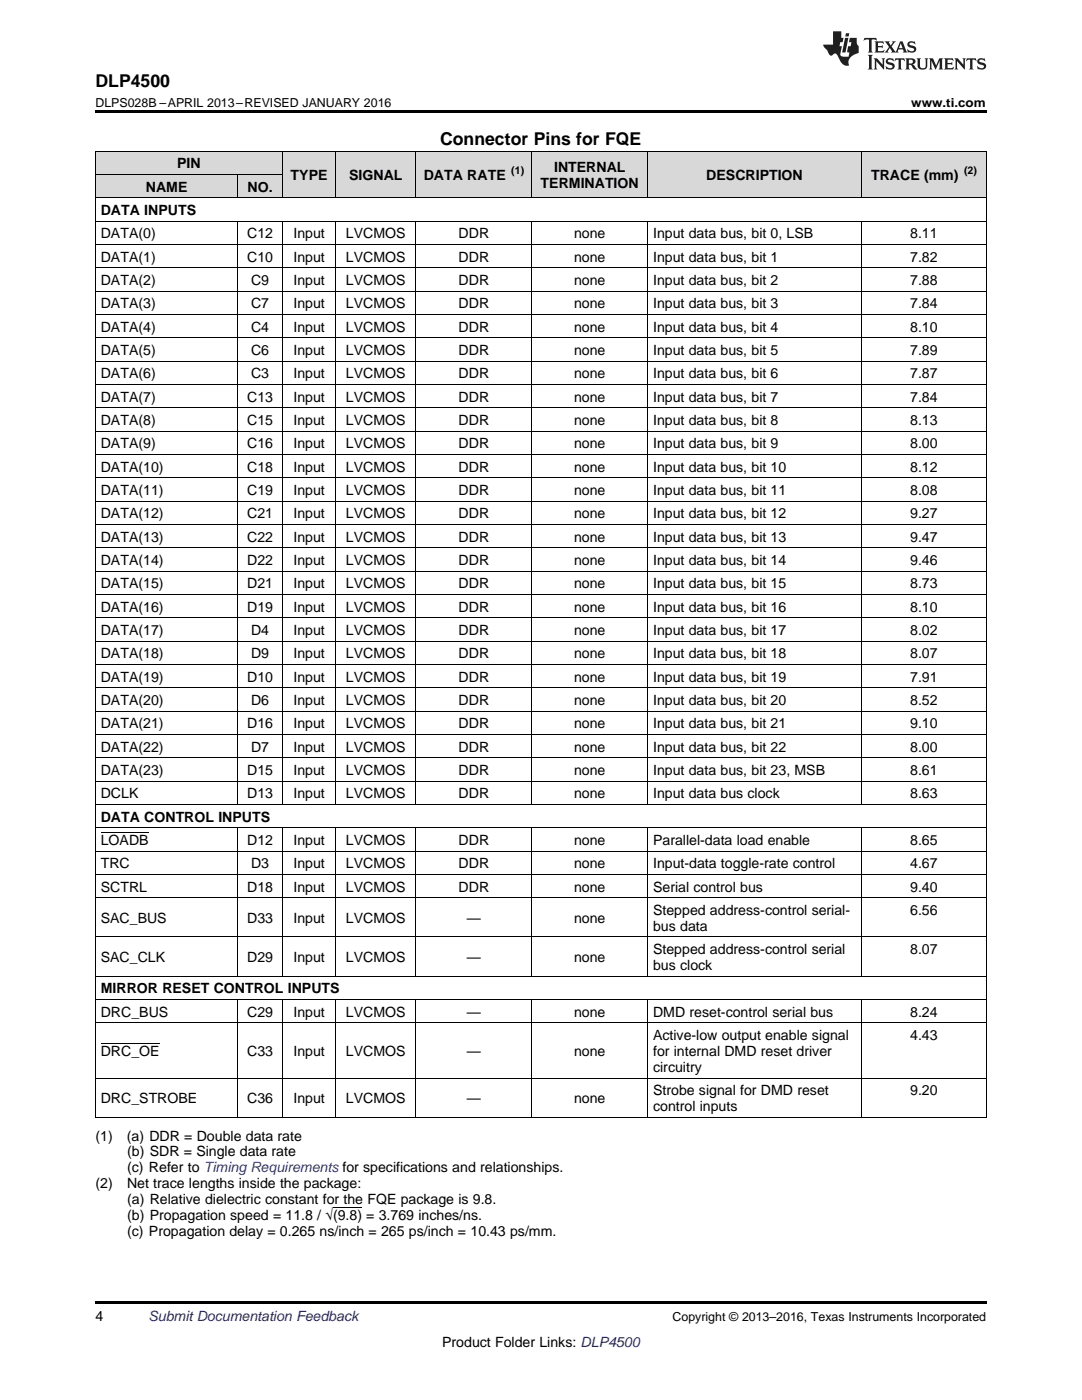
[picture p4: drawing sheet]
<svg xmlns="http://www.w3.org/2000/svg" width="216mm" height="279mm" viewBox="0 0 216 279" stroke-linecap="round" stroke-linejoin="round" font-family="sans-serif">
<defs><g id="words">
<g font-size="3.5">
<text x="19" y="17.3">DLP4500</text>
<text x="87.8" y="28.9">Connector Pins for FQE</text>
</g>
<g font-size="2.8">
<text x="35.3" y="33.6">PIN</text>
<text x="58" y="35.9">TYPE</text>
<text x="69.7" y="35.9">SIGNAL</text>
<text x="84.6" y="35.9">DATA RATE</text>
<text x="110.6" y="34.3">INTERNAL</text>
<text x="140.9" y="35.9">DESCRIPTION</text>
<text x="173.8" y="35.9">TRACE (mm)</text>
<text x="29.1" y="38.2">NAME</text>
<text x="49.4" y="38.2">NO.</text>
<text x="107.9" y="37.5">TERMINATION</text>
<text x="20.1" y="42.9">DATA INPUTS</text>
<text x="20.1" y="47.6">DATA(0)</text>
<text x="49.3" y="47.6">C12</text>
<text x="58.6" y="47.6">Input</text>
<text x="69" y="47.6">LVCMOS</text>
<text x="91.5" y="47.6">DDR</text>
<text x="114.5" y="47.6">none</text>
<text x="130.3" y="47.6">Input data bus, bit 0, LSB</text>
<text x="181.6" y="47.6">8.11</text>
<text x="20.1" y="52.2">DATA(1)</text>
<text x="49.3" y="52.2">C10</text>
<text x="58.6" y="52.2">Input</text>
<text x="69" y="52.2">LVCMOS</text>
<text x="91.5" y="52.2">DDR</text>
<text x="114.5" y="52.2">none</text>
<text x="130.3" y="52.2">Input data bus, bit 1</text>
<text x="181.6" y="52.2">7.82</text>
<text x="20.1" y="56.9">DATA(2)</text>
<text x="50.1" y="56.9">C9</text>
<text x="58.6" y="56.9">Input</text>
<text x="69" y="56.9">LVCMOS</text>
<text x="91.5" y="56.9">DDR</text>
<text x="114.5" y="56.9">none</text>
<text x="130.3" y="56.9">Input data bus, bit 2</text>
<text x="181.6" y="56.9">7.88</text>
<text x="20.1" y="61.5">DATA(3)</text>
<text x="50.1" y="61.5">C7</text>
<text x="58.6" y="61.5">Input</text>
<text x="69" y="61.5">LVCMOS</text>
<text x="91.5" y="61.5">DDR</text>
<text x="114.5" y="61.5">none</text>
<text x="130.3" y="61.5">Input data bus, bit 3</text>
<text x="181.6" y="61.5">7.84</text>
<text x="20.1" y="66.2">DATA(4)</text>
<text x="20.1" y="70.8">DATA(5)</text>
<text x="50.1" y="66.2">C4</text>
<text x="50.1" y="70.8">C6</text>
<text x="58.6" y="66.2">Input</text>
<text x="58.6" y="70.8">Input</text>
<text x="69" y="66.2">LVCMOS</text>
<text x="69" y="70.8">LVCMOS</text>
<text x="91.5" y="66.2">DDR</text>
<text x="91.5" y="70.8">DDR</text>
<text x="114.5" y="66.2">none</text>
<text x="114.5" y="70.8">none</text>
<text x="130.3" y="66.2">Input data bus, bit 4</text>
<text x="130.3" y="70.8">Input data bus, bit 5</text>
<text x="181.6" y="66.2">8.10</text>
<text x="181.6" y="70.8">7.89</text>
<text x="20.1" y="75.5">DATA(6)</text>
<text x="50.1" y="75.5">C3</text>
<text x="58.6" y="75.5">Input</text>
<text x="69" y="75.5">LVCMOS</text>
<text x="91.5" y="75.5">DDR</text>
<text x="114.5" y="75.5">none</text>
<text x="130.3" y="75.5">Input data bus, bit 6</text>
<text x="181.6" y="75.5">7.87</text>
<text x="20.1" y="80.2">DATA(7)</text>
<text x="49.3" y="80.2">C13</text>
<text x="58.6" y="80.2">Input</text>
<text x="69" y="80.2">LVCMOS</text>
<text x="91.5" y="80.2">DDR</text>
<text x="114.5" y="80.2">none</text>
<text x="130.3" y="80.2">Input data bus, bit 7</text>
<text x="181.6" y="80.2">7.84</text>
<text x="20.1" y="84.8">DATA(8)</text>
<text x="20.1" y="89.5">DATA(9)</text>
<text x="49.3" y="84.8">C15</text>
<text x="49.3" y="89.5">C16</text>
<text x="58.6" y="84.8">Input</text>
<text x="58.6" y="89.5">Input</text>
<text x="69" y="84.8">LVCMOS</text>
<text x="69" y="89.5">LVCMOS</text>
<text x="91.5" y="84.8">DDR</text>
<text x="91.5" y="89.5">DDR</text>
<text x="114.5" y="84.8">none</text>
<text x="114.5" y="89.5">none</text>
<text x="130.3" y="84.8">Input data bus, bit 8</text>
<text x="130.3" y="89.5">Input data bus, bit 9</text>
<text x="181.6" y="84.8">8.13</text>
<text x="181.6" y="89.5">8.00</text>
<text x="20.1" y="94.1">DATA(10)</text>
<text x="49.3" y="94.1">C18</text>
<text x="58.6" y="94.1">Input</text>
<text x="69" y="94.1">LVCMOS</text>
<text x="91.5" y="94.1">DDR</text>
<text x="114.5" y="94.1">none</text>
<text x="130.3" y="94.1">Input data bus, bit 10</text>
<text x="181.6" y="94.1">8.12</text>
<text x="20.1" y="98.8">DATA(11)</text>
<text x="49.3" y="98.8">C19</text>
<text x="58.6" y="98.8">Input</text>
<text x="69" y="98.8">LVCMOS</text>
<text x="91.5" y="98.8">DDR</text>
<text x="114.5" y="98.8">none</text>
<text x="130.3" y="98.8">Input data bus, bit 11</text>
<text x="181.6" y="98.8">8.08</text>
<text x="20.1" y="103.4">DATA(12)</text>
<text x="49.3" y="103.4">C21</text>
<text x="58.6" y="103.4">Input</text>
<text x="69" y="103.4">LVCMOS</text>
<text x="91.5" y="103.4">DDR</text>
<text x="114.5" y="103.4">none</text>
<text x="130.3" y="103.4">Input data bus, bit 12</text>
<text x="181.6" y="103.4">9.27</text>
<text x="20.1" y="108.1">DATA(13)</text>
<text x="20.1" y="112.7">DATA(14)</text>
<text x="49.3" y="108.1">C22</text>
<text x="49.3" y="112.7">D22</text>
<text x="58.6" y="108.1">Input</text>
<text x="58.6" y="112.7">Input</text>
<text x="69" y="108.1">LVCMOS</text>
<text x="69" y="112.7">LVCMOS</text>
<text x="91.5" y="108.1">DDR</text>
<text x="91.5" y="112.7">DDR</text>
<text x="114.5" y="108.1">none</text>
<text x="114.5" y="112.7">none</text>
<text x="130.3" y="108.1">Input data bus, bit 13</text>
<text x="130.3" y="112.7">Input data bus, bit 14</text>
<text x="181.6" y="108.1">9.47</text>
<text x="181.6" y="112.7">9.46</text>
<text x="20.1" y="117.4">DATA(15)</text>
<text x="49.3" y="117.4">D21</text>
<text x="58.6" y="117.4">Input</text>
<text x="69" y="117.4">LVCMOS</text>
<text x="91.5" y="117.4">DDR</text>
<text x="114.5" y="117.4">none</text>
<text x="130.3" y="117.4">Input data bus, bit 15</text>
<text x="181.6" y="117.4">8.73</text>
<text x="20.1" y="122.1">DATA(16)</text>
<text x="49.3" y="122.1">D19</text>
<text x="58.6" y="122.1">Input</text>
<text x="69" y="122.1">LVCMOS</text>
<text x="91.5" y="122.1">DDR</text>
<text x="114.5" y="122.1">none</text>
<text x="130.3" y="122.1">Input data bus, bit 16</text>
<text x="181.6" y="122.1">8.10</text>
<text x="20.1" y="126.7">DATA(17)</text>
<text x="20.1" y="131.4">DATA(18)</text>
<text x="50.1" y="126.7">D4</text>
<text x="50.1" y="131.4">D9</text>
<text x="58.6" y="126.7">Input</text>
<text x="58.6" y="131.4">Input</text>
<text x="69" y="126.7">LVCMOS</text>
<text x="69" y="131.4">LVCMOS</text>
<text x="91.5" y="126.7">DDR</text>
<text x="91.5" y="131.4">DDR</text>
<text x="114.5" y="126.7">none</text>
<text x="114.5" y="131.4">none</text>
<text x="130.3" y="126.7">Input data bus, bit 17</text>
<text x="130.3" y="131.4">Input data bus, bit 18</text>
<text x="181.6" y="126.7">8.02</text>
<text x="181.6" y="131.4">8.07</text>
<text x="20.1" y="136">DATA(19)</text>
<text x="49.3" y="136">D10</text>
<text x="58.6" y="136">Input</text>
<text x="69" y="136">LVCMOS</text>
<text x="91.5" y="136">DDR</text>
<text x="114.5" y="136">none</text>
<text x="130.3" y="136">Input data bus, bit 19</text>
<text x="181.6" y="136">7.91</text>
<text x="20.1" y="140.7">DATA(20)</text>
<text x="50.1" y="140.7">D6</text>
<text x="58.6" y="140.7">Input</text>
<text x="69" y="140.7">LVCMOS</text>
<text x="91.5" y="140.7">DDR</text>
<text x="114.5" y="140.7">none</text>
<text x="130.3" y="140.7">Input data bus, bit 20</text>
<text x="181.6" y="140.7">8.52</text>
<text x="20.1" y="145.3">DATA(21)</text>
<text x="49.3" y="145.3">D16</text>
<text x="58.6" y="145.3">Input</text>
<text x="69" y="145.3">LVCMOS</text>
<text x="91.5" y="145.3">DDR</text>
<text x="114.5" y="145.3">none</text>
<text x="130.3" y="145.3">Input data bus, bit 21</text>
<text x="181.6" y="145.3">9.10</text>
<text x="20.1" y="150">DATA(22)</text>
<text x="20.1" y="154.7">DATA(23)</text>
<text x="49.3" y="154.7">D15</text>
<text x="50.1" y="150">D7</text>
<text x="58.6" y="150">Input</text>
<text x="58.6" y="154.7">Input</text>
<text x="69" y="150">LVCMOS</text>
<text x="69" y="154.7">LVCMOS</text>
<text x="91.5" y="150">DDR</text>
<text x="91.5" y="154.7">DDR</text>
<text x="114.5" y="150">none</text>
<text x="114.5" y="154.7">none</text>
<text x="130.3" y="150">Input data bus, bit 22</text>
<text x="130.3" y="154.7">Input data bus, bit 23, MSB</text>
<text x="181.6" y="150">8.00</text>
<text x="181.6" y="154.7">8.61</text>
<text x="20.1" y="159.3">DCLK</text>
<text x="49.3" y="159.3">D13</text>
<text x="58.6" y="159.3">Input</text>
<text x="69" y="159.3">LVCMOS</text>
<text x="91.5" y="159.3">DDR</text>
<text x="114.5" y="159.3">none</text>
<text x="130.3" y="159.3">Input data bus clock</text>
<text x="181.6" y="159.3">8.63</text>
<text x="20.1" y="164">DATA CONTROL INPUTS</text>
<text x="20.1" y="168.6">LOADB</text>
<text x="20.1" y="173.3">TRC</text>
<text x="49.3" y="168.6">D12</text>
<text x="50.1" y="173.3">D3</text>
<text x="58.6" y="168.6">Input</text>
<text x="58.6" y="173.3">Input</text>
<text x="69" y="168.6">LVCMOS</text>
<text x="69" y="173.3">LVCMOS</text>
<text x="91.5" y="168.6">DDR</text>
<text x="91.5" y="173.3">DDR</text>
<text x="114.5" y="168.6">none</text>
<text x="114.5" y="173.3">none</text>
<text x="130.3" y="168.6">Parallel-data load enable</text>
<text x="130.3" y="173.3">Input-data toggle-rate control</text>
<text x="181.6" y="168.6">8.65</text>
<text x="181.6" y="173.3">4.67</text>
<text x="20.1" y="177.9">SCTRL</text>
<text x="49.3" y="177.9">D18</text>
<text x="58.6" y="177.9">Input</text>
<text x="69" y="177.9">LVCMOS</text>
<text x="91.5" y="177.9">DDR</text>
<text x="114.5" y="177.9">none</text>
<text x="130.3" y="177.9">Serial control bus</text>
<text x="181.6" y="177.9">9.40</text>
<text x="20.1" y="184.2">SAC_BUS</text>
<text x="49.3" y="184.2">D33</text>
<text x="58.6" y="184.2">Input</text>
<text x="69" y="184.2">LVCMOS</text>
<text x="93.2" y="184.2">—</text>
<text x="114.5" y="184.2">none</text>
<text x="130.3" y="182.6">Stepped address-control serial-</text>
<text x="130.3" y="185.8">bus data</text>
<text x="181.6" y="182.6">6.56</text>
<text x="130.3" y="190.4">Stepped address-control serial</text>
<text x="181.6" y="190.4">8.07</text>
<text x="20.1" y="192">SAC_CLK</text>
<text x="49.3" y="192">D29</text>
<text x="58.6" y="192">Input</text>
<text x="69" y="192">LVCMOS</text>
<text x="93.2" y="192">—</text>
<text x="114.5" y="192">none</text>
<text x="130.3" y="193.6">bus clock</text>
<text x="20.1" y="198.3">MIRROR RESET CONTROL INPUTS</text>
<text x="20.1" y="202.9">DRC_BUS</text>
<text x="49.3" y="202.9">C29</text>
<text x="58.6" y="202.9">Input</text>
<text x="69" y="202.9">LVCMOS</text>
<text x="93.2" y="202.9">—</text>
<text x="114.5" y="202.9">none</text>
<text x="130.3" y="202.9">DMD reset-control serial bus</text>
<text x="181.6" y="202.9">8.24</text>
<text x="130.3" y="207.6">Active-low output enable signal</text>
<text x="181.6" y="207.6">4.43</text>
<text x="20.1" y="210.7">DRC_OE</text>
<text x="49.3" y="210.7">C33</text>
<text x="58.6" y="210.7">Input</text>
<text x="69" y="210.7">LVCMOS</text>
<text x="93.2" y="210.7">—</text>
<text x="114.5" y="210.7">none</text>
<text x="130.3" y="210.7">for internal DMD reset driver</text>
<text x="130.3" y="213.9">circuitry</text>
<text x="20.1" y="220.2">DRC_STROBE</text>
<text x="49.3" y="220.2">C36</text>
<text x="58.6" y="220.2">Input</text>
<text x="69" y="220.2">LVCMOS</text>
<text x="93.2" y="220.2">—</text>
<text x="114.5" y="220.2">none</text>
<text x="130.3" y="218.6">Strobe signal for DMD reset</text>
<text x="130.3" y="221.8">control inputs</text>
<text x="181.6" y="218.6">9.20</text>
<text x="19" y="227.6">(1)</text>
<text x="25.3" y="227.6">(a) DDR = Double data rate</text>
<text x="25.4" y="230.8">(b) SDR = Single data rate</text>
<text x="25.4" y="234">(c) Refer to Timing Requirements for specifications and relationships.</text>
<text x="19" y="237.1">(2)</text>
<text x="25.4" y="237.1">Net trace lengths inside the package:</text>
<text x="25.4" y="240.3">(a) Relative dielectric constant for the FQE package is 9.8.</text>
<text x="25.4" y="243.5">(b) Propagation speed = 11.8 / √(9.8) = 3.769 inches/ns.</text>
<text x="25.4" y="246.7">(c) Propagation delay = 0.265 ns/inch = 265 ps/inch = 10.43 ps/mm.</text>
<text x="19" y="263.6">4</text>
<text x="88.2" y="268.9">Product Folder Links: DLP4500</text>
</g>
<text font-size="2.8" fill="#0000c8" x="29.6" y="263.6">Submit Documentation Feedback</text>
<g font-size="2.5">
<text x="19" y="21.4">DLPS028B –APRIL 2013–REVISED JANUARY 2016</text>
<text x="181.8" y="21.4">www.ti.com</text>
<text x="134.2" y="263.6">Copyright © 2013–2016, Texas Instruments Incorporated</text>
</g>
<g font-size="2.1">
<text x="102" y="34.8">(1)</text>
<text x="192.4" y="34.8">(2)</text>
</g>
</g></defs>
<g fill="#d8d8d8">
<path d="M19 34.9h28.5v4.6h-28.5z"/>
<path d="M47.5 34.9h8.9v4.6h-8.9z"/>
<path d="M56.4 30.2h10.6v9.3h-10.6z"/>
<path d="M67 30.2h16v9.3h-16z"/>
<path d="M83 30.2h23.2v9.3h-23.2z"/>
<path d="M106.2 30.2h23.1v9.3h-23.1z"/>
<path d="M129.3 30.2h42.6v9.3h-42.6z"/>
<path d="M171.9 30.2h24.9v9.3h-24.9z"/>
<path d="M19 30.2h28.5v4.7h-28.5z"/>
<path d="M47.5 30.2h8.9v4.7h-8.9z"/>
</g>
<path d="M19 22h177.8v.5h-177.8zM19 259.7h177.8v.5h-177.8z" fill="#000"/>
<g fill="none" stroke="#000" stroke-width=".2">
<path d="M19 39.5h177.8M19 34.8h37.4M19 30.1h177.8M19.1 30.2v192.8M47.4 34.9v4.6M56.3 30.2v9.3M67 30.2v9.3M83 30.2v9.3M106.1 30.2v9.3M129.2 30.2v9.3M171.9 30.2v9.3M196.8 30.2v192.8"/>
<path d="M19 58.1h177.8M19 53.4h177.8M19 48.8h177.8M19 44.1h177.8M47.4 44.2v116.4M56.3 44.2v116.4M67 44.2v116.4M83 44.2v116.4M106.1 44.2v116.4M129.2 44.2v116.4M171.9 44.2v116.4M19 76.7h177.8"/>
<path d="M19 72.1h177.8M19 67.4h177.8M19 62.7h177.8M19 100h177.8M19 95.3h177.8M19 90.7h177.8M19 86h177.8M19 81.4h177.8M19 118.6h177.8M19 114h177.8M19 109.3h177.8M19 104.7h177.8"/>
<path d="M19 137.2h177.8M19 132.6h177.8M19 127.9h177.8M19 123.3h177.8M19 155.9h177.8M19 151.2h177.8M19 146.6h177.8M19 141.9h177.8M19 179.2h177.8M19 174.5h177.8M19 169.8h177.8M19 165.2h177.8"/>
<path d="M19 160.5h177.8M47.4 165.2v29.7M56.3 165.2v29.7M67 165.2v29.7M83 165.2v29.7M106.1 165.2v29.7M129.2 165.2v29.7M171.9 165.2v29.7M19 199.5h177.8M19 194.8h177.8M19 187h177.8M47.4 199.5v23.5"/>
<path d="M56.3 199.5v23.5M67 199.5v23.5M83 199.5v23.5M106.1 199.5v23.5M129.2 199.5v23.5M171.9 199.5v23.5M19 215.1h177.8M19 204.1h177.8M19 223h177.8"/>
</g>
<g fill="#231f20">
<path d="M172.5 7.6l-.1 .5 .4-.2h.6v.1v2.1l-.2 .4h.9l-.2-.4v-2.1l.1-.1h.5l.5 .2-.2-.5zM174.5 8.3l.2 .3v1.5l-.2 .4h1.8l.2-.6a1.04 1.04 0 0 1-1.3 .2v-.7h.6l.3 .2v-.6l-.3 .2h-.6v-.6l.8-.1 .4 .3-.2-.5zM176.5 8.3l.9 1.1-.9 1.1h.8l-.2-.2 .4-.7 .5 .7-.2 .2h1.5l-.2-.2 .2-.4h.9l.1 .4-.2 .2h1l-.3-.3-.7-1.9h-.5l-.9 2-.8-1 .9-1h-.8l.1 .3-.4 .5-.3-.6 .1-.2zM179.7 8.6l.4 1h-.7zM181.3 8.4a.63 .63 0 0 0-.2 .7 .63 .63 0 0 0 .6 .4l.6 .2 .1 .2a.75 .75 0 0 1-.7 .4 .75 .75 0 0 1-.6-.5l.1 .7 .1-.1a1.11 1.11 0 0 0 1.5-.6 1.13 1.13 0 0 0-1.2-.8l-.1-.4a1.04 1.04 0 0 1 1.2 .2l-.2-.5-.2 .1-.4-.2zM173.2 10.9l.2 .4v2.2l-.2 .4h1l-.3-.4v-2.2l.3-.4zM174.3 11.6l.3 .4v1.5l-.3 .4h.8l-.2-.4v-1.3l1.5 1.7v-1.9l.2-.4h-.7l.2 .4v.9l-1.1-1.3zM177 11.8a.62 .62 0 0 0-.2 .7 .62 .62 0 0 0 .6 .4l.6 .1 .1 .3a.76 .76 0 0 1-.7 .3 .76 .76 0 0 1-.7-.4l.2 .7 .1-.1a1.11 1.11 0 0 0 1.5-.6 1.13 1.13 0 0 0-1.2-.8l-.1-.4a1.04 1.04 0 0 1 1.2 .2l-.2-.6-.2 .1-.5-.1zM178.7 11.6l-.2 .6a.61 .61 0 0 1 .8-.3v1.6l-.2 .4h.9l-.2-.4v-1.6a.63 .63 0 0 1 .7 .3l-.1-.6zM180.6 11.6l.3 .4v1.5l-.3 .4h1l-.2-.2-.1-.8 .6 .2a.76 .76 0 0 0 1.2 .7l-1-1a.58 .58 0 0 0 .6-.5 .58 .58 0 0 0-.5-.6zM181.4 11.9h.1a.45 .45 0 0 1 .5 .1 .45 .45 0 0 1 .1 .5l-.8 .2zM182.9 11.6l.2 .2a2.17 2.17 0 0 0 .3 1.9 .99 .99 0 0 0 1.6-.6v-1.1l.2-.4h-.7l.2 .2a1.92 1.92 0 0 1-.2 1.8 .6 .6 0 0 1-.9-.5v-1.1l.2-.4zM185.4 11.6l.2 .4v1.5l-.2 .4h.7l-.2-.4v-1.4l.8 1.8 .8-1.8v1.4l-.2 .4h.9l-.2-.4v-1.5l.2-.4h-.8l-.6 1.5-.6-1.5zM188.4 11.6l.2 .4v1.5l-.2 .4h1.8l.1-.6a1.04 1.04 0 0 1-1.2 .1v-.6h.5l.4 .2v-.6l-.4 .2h-.5v-.7h.8l.3 .3-.1-.6zM190.5 11.6l.2 .4v1.5l-.2 .4h.7l-.2-.4v-1.3l1.5 1.7v-1.9l.2-.4h-.7l.2 .4v.9l-1.1-1.3zM192.9 11.6l-.1 .6a.61 .61 0 0 1 .7-.3l.1 1.6-.3 .4h1l-.3-.4 .1-1.6a.63 .63 0 0 1 .7 .3l-.1-.6zM195.2 11.8a.62 .62 0 0 0-.2 .7 .62 .62 0 0 0 .6 .4l.6 .1 .1 .3a.76 .76 0 0 1-.7 .3 .76 .76 0 0 1-.6-.4l.1 .7 .1-.1a1.11 1.11 0 0 0 1.6-.6 1.13 1.13 0 0 0-1.3-.8l-.1-.4a1.04 1.04 0 0 1 1.2 .2l-.1-.6-.2 .1-.5-.1z"/>
<path d="M166.2 6.3v2.6h-1.9v.4l.8 .9a.91 .91 0 0 0 1 .8 .56 .56 0 0 1 .5-.3 .56 .56 0 0 1 .5 .3l.4 .8a1.53 1.53 0 0 0 1.9 1.2 1.54 1.54 0 0 1 1-2.1l.9-.3v-1.4a1.52 1.52 0 0 1-.4-1.6h-1.3l-.2 .8h.5l-.2 .8h-.5l-.1 1v.2l.4 .1-.2 .8a1.93 1.93 0 0 1-1.6-.3l.3-1.8h-.5l.2-.8h.4l.2-.8h-.4v-1.3zM168.6 7.6l-.6 2.9h.7l.6-2.9zM168.8 6.6l-.1 .7h.6l.2-.7z"/>
</g>
<path d="M20.1 166.1h9.6M20.1 208.3h11.8M66.5 241h5.7" fill="none" stroke="#000" stroke-width=".2"/>
<use href="#words"/>
</svg>
